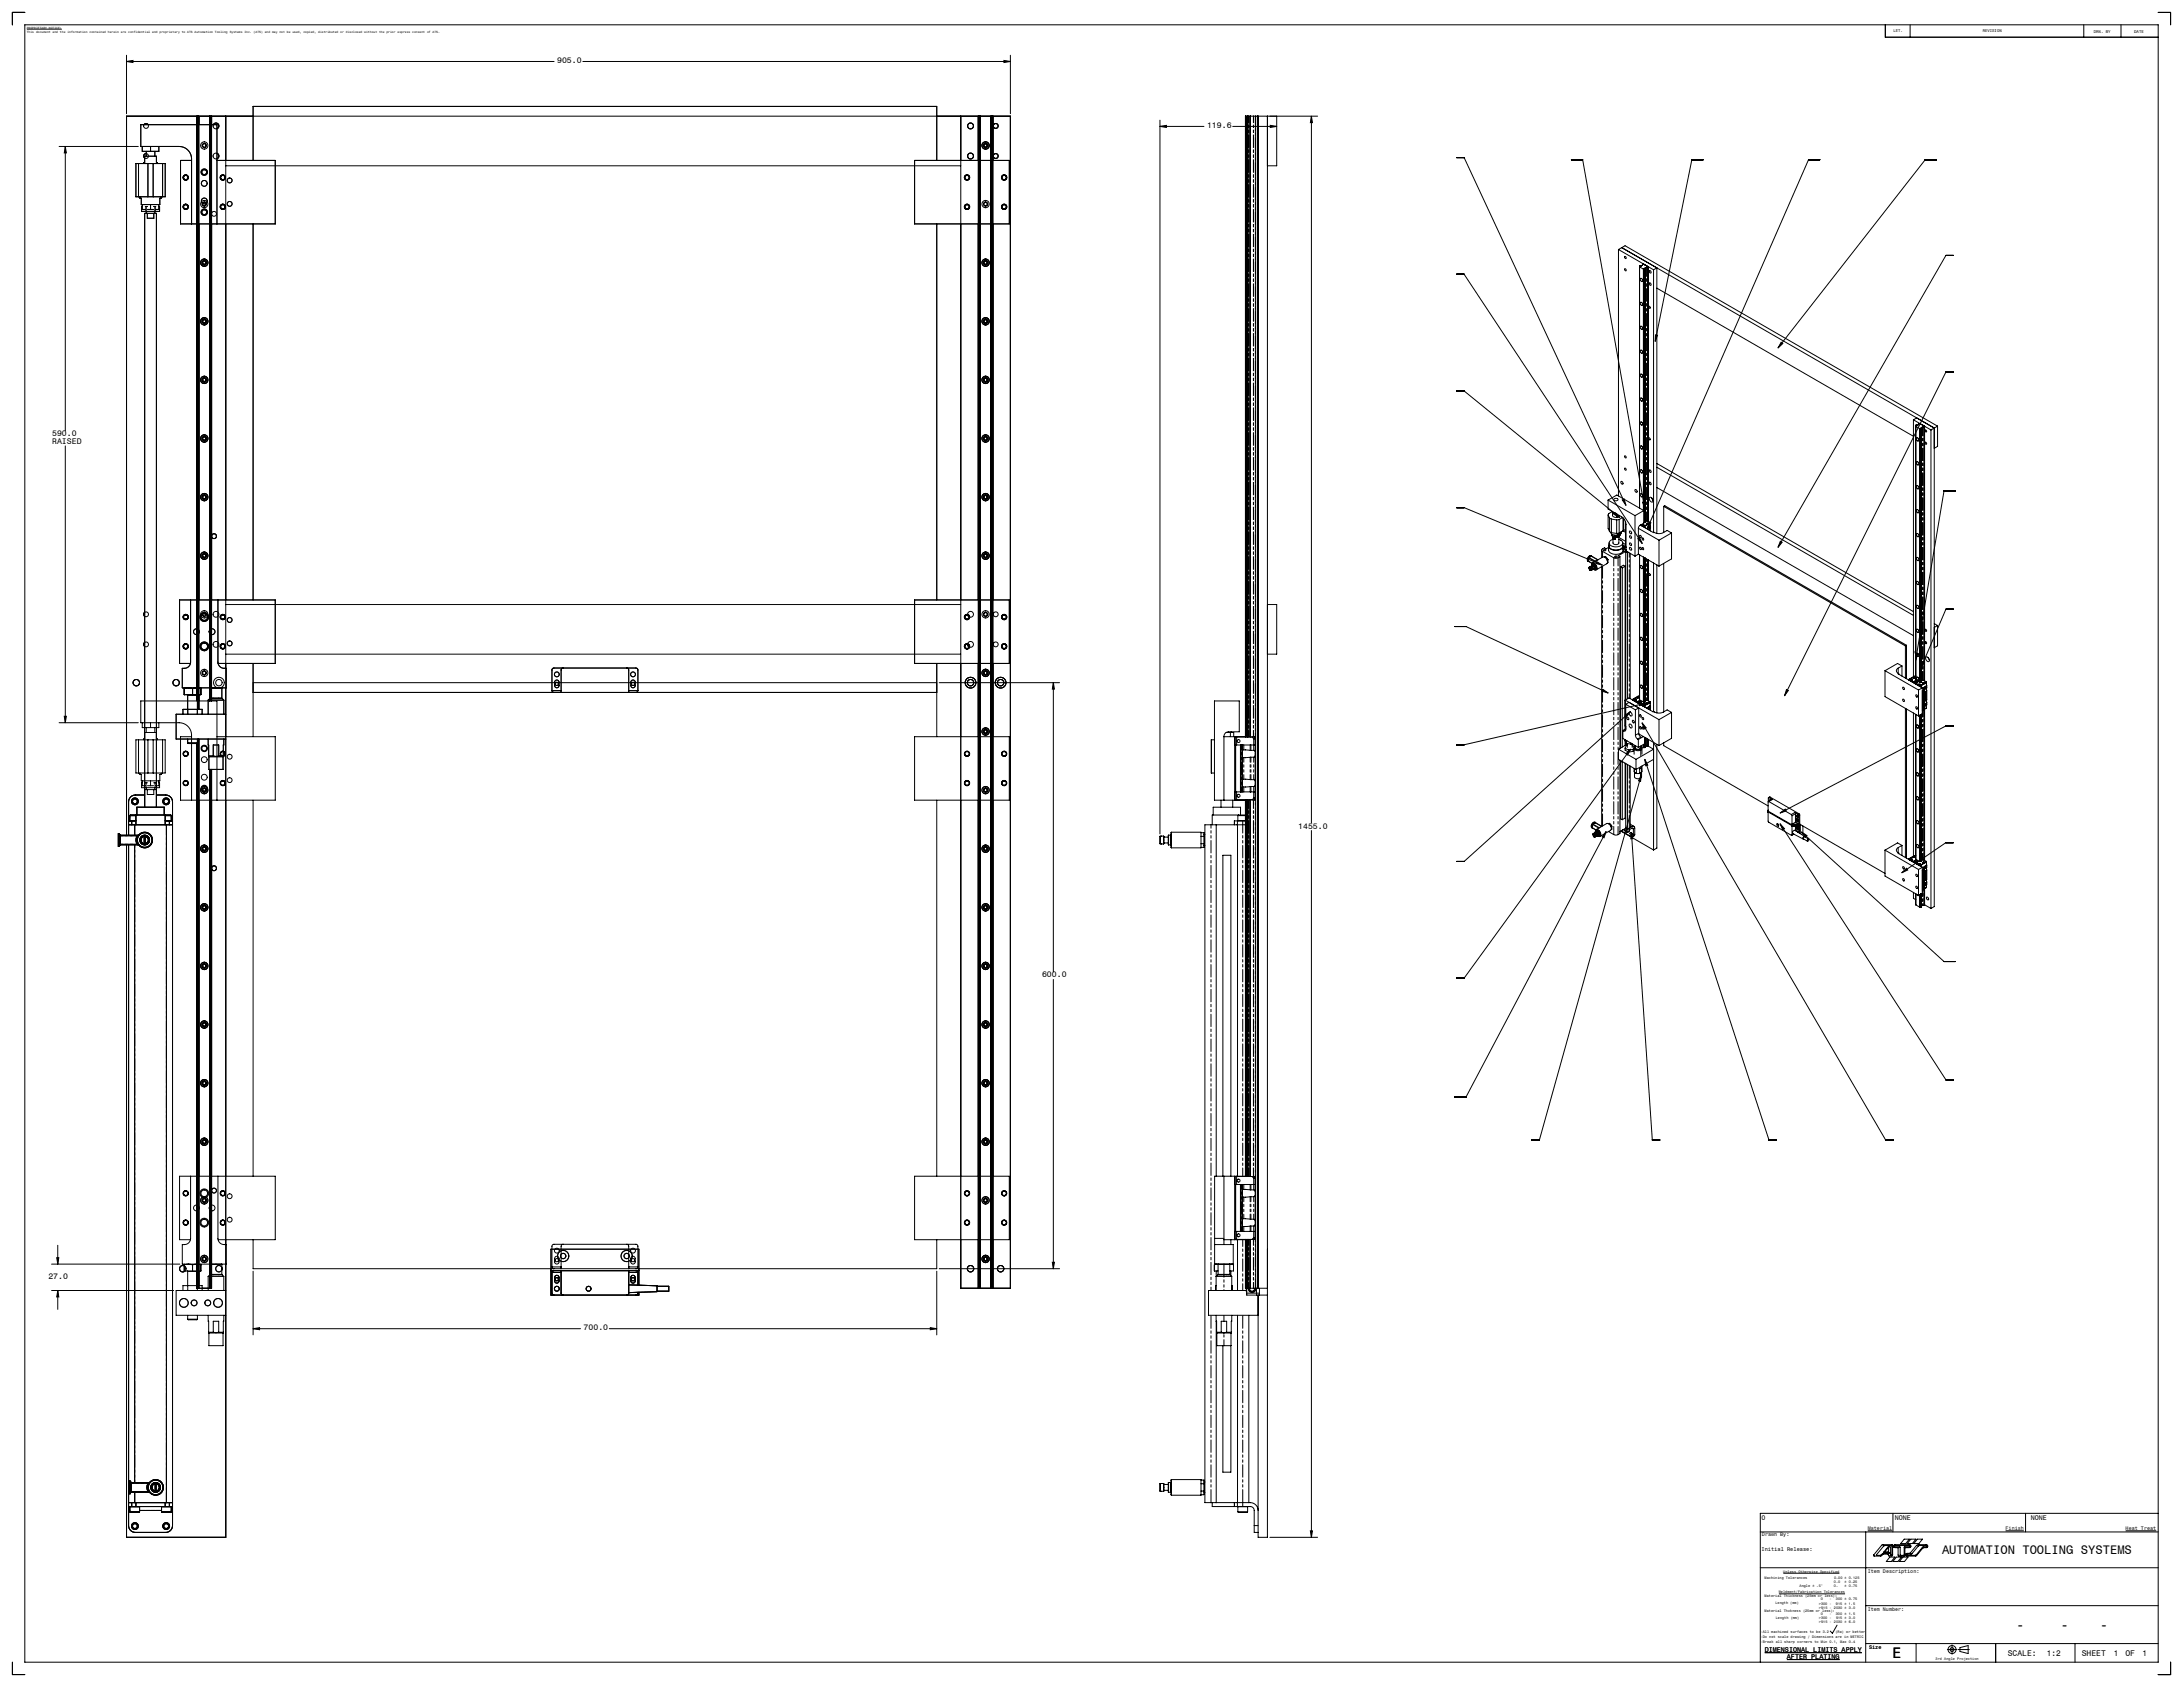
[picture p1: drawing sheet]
<svg xmlns="http://www.w3.org/2000/svg" width="1118mm" height="864mm" viewBox="0 0 1118 864" stroke-linecap="round" stroke-linejoin="round" font-family="sans-serif">
<defs><g id="words">
<g font-size="7.8">
<text x="1032" y="834">-</text>
<text x="1055" y="834">-</text>
<text x="1075" y="834">-</text>
<text x="969" y="849">E</text>
</g>
<text font-size="6.3" x="994" y="796">AUTOMATION TOOLING SYSTEMS</text>
<g font-size="4.2">
<text x="285" y="32">905.0</text>
<text x="618" y="66">119.6</text>
<text x="27" y="223">590.0</text>
<text x="27" y="227">RAISED</text>
<text x="665" y="424">1455.0</text>
<text x="533" y="500">600.0</text>
<text x="25" y="655">27.0</text>
<text x="299" y="681">700.0</text>
<text x="1028" y="848">SCALE:</text>
<text x="1048" y="848">1:2</text>
<text x="1066" y="848">SHEET</text>
<text x="1082" y="848">1</text>
<text x="1088" y="848">OF</text>
<text x="1097" y="848">1</text>
</g>
<g font-size="3.5">
<text x="902" y="778">0</text>
<text x="970" y="778">NONE</text>
<text x="1040" y="778">NONE</text>
<text x="903" y="846">DIMENSIONAL LIMITS APPLY</text>
<text x="915" y="849">AFTER PLATING</text>
</g>
<text font-size="2.8" x="902" y="794">Initial Release:</text>
<g font-size="2.7">
<text x="956" y="783">Material</text>
<text x="1027" y="783">Finish</text>
<text x="1088" y="783">Heat Treat</text>
<text x="902" y="786">Drawn By:</text>
<text x="956" y="805">Item Description:</text>
<text x="956" y="825">Item Number:</text>
<text x="957" y="844">Size</text>
</g>
<g font-size="2.1">
<text x="969" y="17">LET.</text>
<text x="1015" y="16">REVISION</text>
<text x="1072" y="17">DRN. BY</text>
<text x="1093" y="17">DATE</text>
</g>
<g font-size="1.9">
<text x="903" y="808">Machining Tolerances</text>
<text x="913" y="805">Unless Otherwise Specified</text>
<text x="939" y="808">0.00 ± 0.125</text>
<text x="911" y="816">Weldment/Fabrication Tolerances</text>
<text x="921" y="813">Angle ± .5°</text>
<text x="939" y="813">0.</text>
<text x="939" y="810">0.0</text>
<text x="944" y="813">± 0.75</text>
<text x="944" y="810">± 0.25</text>
<text x="903" y="818">Material Thickness (25mm or less):</text>
<text x="909" y="821">Length (mm)</text>
<text x="931" y="822">&gt;300 -</text>
<text x="932" y="819">0</text>
<text x="940" y="819">300 ± 0.75</text>
<text x="940" y="822">915 ± 1.5</text>
<text x="903" y="825">Material Thckness (25mm or less):</text>
<text x="931" y="824">&gt;915 - 2030 ± 3.0</text>
<text x="932" y="827">0</text>
<text x="937" y="827">-</text>
<text x="940" y="827">300 ± 1.5</text>
<text x="909" y="829">Length (mm)</text>
<text x="931" y="829">&gt;300 -</text>
<text x="931" y="831">&gt;915 - 2030 ± 6.0</text>
<text x="940" y="829">915 ± 3.0</text>
<text x="901" y="836">-All machined surfaces to be 3.2</text>
<text x="901" y="839">-Do not scale drawing / Dimensions are in METRIC</text>
<text x="940" y="836">(Ra) or better</text>
<text x="901" y="841">-Break all sharp corners to Min 0.1, Max 0.4</text>
<text x="991" y="850">3rd Angle Projection</text>
</g>
<g font-size="1.6">
<text x="14" y="15">PROPRIETARY NOTICE:</text>
<text x="14" y="17">This document and the information contained herein are confidential and proprietary to ATS Automation Tooling Systems Inc. (ATS) and may not be used, copied, distributed or disclosed without the prior express consent of ATS.</text>
</g>
</g></defs>
<g fill="none" stroke="#000" stroke-width=".51">
<path d="M13 6h-7v7M13 13h1092v838h-1092zM14 15h18M965 13v6h140M978 13v6M1067 13v6M1086 13v6M1105 6h6v7M65 31h3v1zM65 28v30M65 31h219M298 31h219"/>
<path d="M514 31h3l-3 1zM517 28v30M101 59v300M101 59h-36v369M101 59v307M101 59h.1M101 59h1M102 59v304M102 59h.1M107 59v300M107 59h.1M107 59h-5"/>
<path d="M107 59h1M108 59v300M108 59h.1M108 59h393M116 59v728h-51v-355M492 59v600h9M501 59v600M501 59h.1M501 59h1M502 59v600M502 59h.1M507 59v600"/>
<path d="M507 59h.1M507 59h-5M507 59h1M508 59v600M508 59h.1M508 59h9v600h-9M638 59v318h-5M638 59h.1M638 59v318M638 59h1M639 59v318M639 59h.1"/>
<path d="M639 59h1M640 59v318M640 59h.1M642 59h.1M643 59h.1M643 59v600M644 59v600M644 59h.1M644 59v600zM649 59v728h-5v-124M654 59v26h-5M671 59v362"/>
<path d="M671 59l1 4h-1zM675 59h-35M30 75h41M33 75l1 3h-1zM33 75v146M73 75v2h8v-2M74 80v1M74 64l1-1 1 1M75 79h-1v1M75 77v3M77 75v2M79 77v3"/>
<path d="M109 64a1.6 1.6 0 0 1 3-1 1.6 1.6 0 0 1-1 3M111 78a1.5 1.5 0 0 1 1 2 1.5 1.5 0 0 1-1 1M594 62v365M594 65h22M594 65l3-1v1zM631 65h23M650 64l4 1h-4zM71 84h-1v17h1M71 84h5M71 84v17M74 84v-1v-3h6v3l1 1M76 84h2"/>
<path d="M76 84v17M78 84v17M78 84h5M83 84h2v17h-2M83 84v17M95 90a1.1 1.1 0 0 1 1 1 1.1 1.1 0 0 1-1 1M95 90a1.3 1.3 0 0 1 1 1 1.3 1.3 0 0 1-1 1M95 90a1.1 1.1 0 0 0-1 1 1.1 1.1 0 0 0 1 1M95 90a1.3 1.3 0 0 0-1 1 1.3 1.3 0 0 0 1 1M95 90h.1M95 92h.1M98 82h-6v33h49v-33h-30"/>
<path d="M114 90a1.3 1.3 0 0 0-1 1 1.3 1.3 0 0 0 1 1M114 90a1.1 1.1 0 0 0-1 1 1.1 1.1 0 0 0 1 1M114 90a1.1 1.1 0 0 1 1 1 1.1 1.1 0 0 1-1 1M114 90a1.3 1.3 0 0 1 1 1 1.3 1.3 0 0 1-1 1M114 90h.1M114 92h.1M116 85h376M130 82v-28h350v28M468 82h49v33h-49zM495 90a1.1 1.1 0 0 0-1 1 1.1 1.1 0 0 0 1 1M495 90a1.3 1.3 0 0 0-1 1 1.3 1.3 0 0 0 1 1M495 90a1.1 1.1 0 0 1 1 1 1.1 1.1 0 0 1-1 1"/>
<path d="M495 90a1.3 1.3 0 0 1 1 1 1.3 1.3 0 0 1-1 1M495 90h.1M495 92h.1M514 90a1.1 1.1 0 0 1 1 1 1.1 1.1 0 0 1-1 1M514 90a1.3 1.3 0 0 1 1 1 1.3 1.3 0 0 1-1 1M514 90a1.3 1.3 0 0 0-1 1 1.3 1.3 0 0 0 1 1M514 90a1.1 1.1 0 0 0-1 1 1.1 1.1 0 0 0 1 1M514 90h.1M514 92h.1M746 81h4l82 178M804 82h6l32 178M872 82h-6l-19 93"/>
<path d="M932 82h-6l-83 188M991 82h-5l-76 96M71 101h5M72 101v4h10v-4h1M73 106l-1 2h10l-1-2M73 105v2h1M74 106h2M75 106v3M75 109h-1v304M75 109v3h4v-3M75 109h4M76 107h3"/>
<path d="M76 101h2M77 105v2M78 101h5M79 106h1M79 109h1v304M79 108v1M79 106v2M81 105v2h-1M95 105a1.1 1.1 0 0 1 1 1 1.1 1.1 0 0 1-1 1M95 105a1.3 1.3 0 0 1 1 1 1.3 1.3 0 0 1-1 1M95 105a1.1 1.1 0 0 0-1 1 1.1 1.1 0 0 0 1 1M95 105a1.3 1.3 0 0 0-1 1 1.3 1.3 0 0 0 1 1"/>
<path d="M95 105h.1M95 107h.1M98 115v-34a6 6 0 0 0-6-6h-20v-11h39v51M114 105a1.1 1.1 0 0 0-1 1 1.1 1.1 0 0 0 1 1M114 105a1.3 1.3 0 0 0-1 1 1.3 1.3 0 0 0 1 1M114 105a1.1 1.1 0 0 1 1 1 1.1 1.1 0 0 1-1 1M114 105a1.3 1.3 0 0 1 1 1 1.3 1.3 0 0 1-1 1M114 105h.1M114 107h.1M130 115v192M480 115v192M495 105a1.1 1.1 0 0 1 1 1 1.1 1.1 0 0 1-1 1"/>
<path d="M495 105a1.3 1.3 0 0 1 1 1 1.3 1.3 0 0 1-1 1M495 105a1.1 1.1 0 0 0-1 1 1.1 1.1 0 0 0 1 1M495 105a1.3 1.3 0 0 0-1 1 1.3 1.3 0 0 0 1 1M495 105h.1M495 107h.1M514 105a1.1 1.1 0 0 1 1 1 1.1 1.1 0 0 1-1 1M514 105a1.3 1.3 0 0 1 1 1 1.3 1.3 0 0 1-1 1M514 105a1.1 1.1 0 0 0-1 1 1.1 1.1 0 0 0 1 1M514 105a1.3 1.3 0 0 0-1 1 1.3 1.3 0 0 0 1 1M514 105h.1M514 107h.1M829 128v126"/>
<path d="M829 128l18 10M830 127l160 92M830 127l2-1 160 92M830 127l-1 1M830 127l18 10M839 137l2 1M839 136v124M839 137h.1M839 136v1M839 136h.1M840 136h-1M840 136h.1"/>
<path d="M841 136h-1M841 136h.1M841 135v1M841 135h.1M841 138h.1M841 138v123M842 138h.1M842 138h-1M842 138v129M842 138v130M842 137v1M842 137v130"/>
<path d="M842 137h.1M842 136h.1M843 137h-1M843 137h.1M843 136h.1M844 137h-1M844 137v130M844 137h.1M847 138v135M848 137l-1 1M848 137v136M1000 131h-4l-86 149"/>
<path d="M746 140h4l91 138M840 143h1v1h-1zM840 155h1v1h-1zM841 143h.1M841 155h.1M844 157l1 1zM848 148l132 75M840 167h1v2l-1-1zM840 179l1 1v1l-1-1zM841 168h.1M841 180h.1M848 171l1 1-2 3z"/>
<path d="M912 175l1 1-3 2zM840 192h1v1h-1zM841 192h.1M1000 191h-4l-82 165M746 200h4l79 65M840 204h1v1h-1zM840 216h1v2l-1-1zM841 204h.1M841 216v1M980 215l9 5M980 215v131M981 218l2 1"/>
<path d="M981 218v130l2 1M981 218h.1M981 214l-1 1M982 218h-1M982 218h.1M982 218l-1-1v1M982 217v1M982 217h.1M983 217h-1M983 217h.1M983 219h.1M983 219v130"/>
<path d="M984 219h-1M984 219h.1M984 219v130M984 217h.1M984 219h1M984 218h.1M984 218h1M985 219h.1M985 219v129M985 218h.1M985 218v1M985 218v131"/>
<path d="M990 219v245l-1 1M990 219l-1 1M992 218l-2 1M992 218v11h-2M33 228v142M840 228l1 1v1l-1-1zM841 229h.1M844 224l1 1zM848 239l132 76M848 237l132 76M981 224l1 1v1l-1-1zM981 236l1 1v1h-1z"/>
<path d="M982 225h.1M982 237h.1M989 220v245M746 260h4l70 29M823 256v5l8 4 1 1v2v14l5 3M823 256l14 8M823 256l5-3 14 8M826 255h2a.7 .7 0 0 1 0 1 .7 .7 0 0 1-1 0h-1zM830 247h1v1l-1-1zM831 256l1-1v4zM837 251h1v1h-1zM840 241h1v1h-1z"/>
<path d="M840 253h1v1h-1zM841 241h.1M841 253h.1M841 257h1v3zM844 255a1.2 1.2 0 0 1 2 0 1.2 1.2 0 0 1-1 2l-1-1zM846 255v1M848 250l132 75M852 259l123 72M852 259v14M852 259l124 71M981 249h1v1h-1zM982 249h.1"/>
<path d="M1001 251h-6l-14 87M823 264v7l1 1M823 264l1 1M824 280v2a5 5 0 0 0 7 0M824 278v2a4 4 0 0 0 7 0v-2M824 279a2.9 2.9 0 0 0 4 3l1-1a1.8 1.8 0 0 0 2-2M824 265l1 1M824 272l1 1M824 265v7M825 272v1l2 1 3-1M825 266h3M825 266v7"/>
<path d="M825 273h3M825 273v1l2 1M825 262h2M825 274h1M825 262l-2 2M826 262v1h2M826 262v3h2l1-1M826 274h.1M826 274v1M826 275v3l1 1 2-1v-3M826 276a2 2 0 0 0-2 2 2 2 0 0 0 3 2h1a1.9 1.9 0 0 0 3-2 1.9 1.9 0 0 0-2-2M826 275l1 1z"/>
<path d="M826 262l1 1M826 274h1M827 274v1M827 275h.1M827 275v1M827 275h1M827 274h.1M827 263l2 2-3-2zM828 266v7M828 263v2M828 263h.1M828 273v2"/>
<path d="M828 275h-1M829 274l-1 1M829 274v1M829 274h.1M829 275h-2M829 266h-1M829 273h-1M829 266v7M829 264l-1 1M829 264h.1M830 273v-1l-1 2M830 272v1"/>
<path d="M831 265l-2 1M831 272h1M831 265v7M831 272l-2 1M831 280v1M831 271l1 1M832 280v1M832 279v1M832 279h.1M832 267v13M834 272h1v1zM837 264v21"/>
<path d="M838 276l1-1 2 3zM839 270v14M839 270l10 7M840 269l6 4h4l4-1 2 1M841 269h1M841 269h1zM841 270h1M841 270h.1M841 269h.1M842 261v7l-3 1v1M842 267h.1M842 261l-5 3"/>
<path d="M842 270h.1M842 267v1M843 267h.1M843 267h-1M843 268h.1M843 268h1M843 267h2v2M844 268h-1M844 268h.1M844 267l1 1-2 2zM845 268h-1l-2 1h-2M845 268h-2"/>
<path d="M845 268l-3 2M845 269h.1M845 269l-2 2M845 271v1M845 271h-1M845 269v2M849 277v13M856 273v13l-7 4M856 273l-7 4M911 277l1 1-2 2zM981 261h1v1h-1zM981 273l1 1v1l-1-1z"/>
<path d="M982 261h.1M982 274h.1M813 287h.1M813 287l2 1M813 291h.1M814 290h1v1M814 290l-1 1 1 1M814 292h.1M814 290v2M814 290l-1 1M814 290h.1M814 290l1 1-1 1"/>
<path d="M814 285h.1M815 285l-2 1v1M815 285h.1M815 290h1l-1 1M815 289a1.4 1.4 0 0 1 1-1 1.4 1.4 0 0 1 1 2 1.1 1.1 0 0 1 1 1 1.1 1.1 0 0 1-2 1M815 289a1.3 1.3 0 0 1 1-1 1.3 1.3 0 0 1 1 2 1 1 0 0 1 0 2 .9 .9 0 0 1-1-1M815 290a.9 .9 0 0 1 1 0 .9 .9 0 0 1 0 1 .8 .8 0 0 0 0-1 .8 .8 0 0 0-1 0M815 289h.1M815 290h.1M815 289v1M815 290v1M815 285a1.6 1.6 0 0 0-2 1 1.6 1.6 0 0 0 0 1"/>
<path d="M815 289h1l1 2M815 288l6-3a2.3 2.3 0 0 1 2 4l-6 3M815 291v1M815 291h.1M816 289h.1M816 289l1 2M816 292h.1M817 291h-1M817 291h.1M817 287l3 2-3-1zM818 287l-3-3a1.8 1.8 0 0 0-2 1 1.8 1.8 0 0 0 0 2M820 282v3"/>
<path d="M820 290v133M821 281l1 1zM822 285h.1M822 285l1 1M822 285h-1M823 286v2M823 286v1M824 280l-2 1-1-1-1 2 6 4h2l1-1M827 285h1h-1zM829 285v98M830 290v93M830 290l1 1"/>
<path d="M831 291v91M831 281v1h2M831 281l1 1M832 290v83M832 290l-1-1-1 1M832 290l-1 1M832 282l-4 3h1M832 281h.1M832 282v76M833 282v1M833 283v75M833 283h.1"/>
<path d="M834 280l1 1v1v-1zM835 283v75M839 284l-2 1M839 284l10 6M839 284v74l2 1M840 290h1v1h-1zM841 290h.1M841 285v74M842 286v73M844 286v73M844 287v72M844 294l1 1z"/>
<path d="M847 288v76M848 289v76M852 288v76M981 285l1 1v1h-1zM981 298h1v1h-1zM982 286h.1M982 298h.1M74 314v2M74 313v1M95 315a1.1 1.1 0 0 1 1 1 1.1 1.1 0 0 1-1 1M95 315a1.3 1.3 0 0 1 1 1 1.3 1.3 0 0 1-1 1M95 315a1.1 1.1 0 0 0-1 1 1.1 1.1 0 0 0 1 1"/>
<path d="M95 315a1.3 1.3 0 0 0-1 1 1.3 1.3 0 0 0 1 1M95 315h.1M95 317h.1M98 307v32a3 3 0 0 1-5 3v10h23v-10a3 3 0 0 1-4-3v-32M114 315a1.1 1.1 0 0 1 1 1 1.1 1.1 0 0 1-1 1M114 315a1.3 1.3 0 0 1 1 1 1.3 1.3 0 0 1-1 1M114 315a1.1 1.1 0 0 0-1 1 1.1 1.1 0 0 0 1 1M114 315a1.3 1.3 0 0 0-1 1 1.3 1.3 0 0 0 1 1M114 315h.1M114 317h.1M116 309h376M468 307h49v33h-49z"/>
<path d="M495 315a1.1 1.1 0 0 0-1 1 1.1 1.1 0 0 0 1 1M495 315a1.3 1.3 0 0 0-1 1 1.3 1.3 0 0 0 1 1M495 315a1.1 1.1 0 0 1 1 1 1.1 1.1 0 0 1-1 1M495 315a1.3 1.3 0 0 1 1 1 1.3 1.3 0 0 1-1 1M495 315h.1M495 317h.1M495 315l1 1M514 315a1.3 1.3 0 0 0-1 1 1.3 1.3 0 0 0 1 1M514 315a1.1 1.1 0 0 0-1 1 1.1 1.1 0 0 0 1 1M514 315a1.1 1.1 0 0 1 1 1 1.1 1.1 0 0 1-1 1M514 315a1.3 1.3 0 0 1 1 1 1.3 1.3 0 0 1-1 1M514 315h.1"/>
<path d="M514 317h.1M649 309h5v26h-5M840 302h1v1h-1zM840 314h1v2l-1-1zM841 302h.1M841 314v1M981 310h1v1h-1zM982 310h.1M990 319l2 1M1000 312h-4l-13 30M74 330v1M74 329v1"/>
<path d="M95 330a1.1 1.1 0 0 1 1 1 1.1 1.1 0 0 1-1 1M95 330a1.2 1.2 0 0 1 1 1 1.2 1.2 0 0 1-1 1M95 330a1.1 1.1 0 0 0-1 1 1.1 1.1 0 0 0 1 1M95 330a1.2 1.2 0 0 0-1 1 1.2 1.2 0 0 0 1 1M95 330h.1M95 332h.1M98 340h-6v-33h49v33h-29M102 323h.1M107 323h.1M114 330a1.1 1.1 0 0 1 1 1 1.1 1.1 0 0 1-1 1M114 330a1.2 1.2 0 0 1 1 1 1.2 1.2 0 0 1-1 1M114 330a1.1 1.1 0 0 0-1 1 1.1 1.1 0 0 0 1 1"/>
<path d="M114 330a1.2 1.2 0 0 0-1 1 1.2 1.2 0 0 0 1 1M114 330h.1M114 332h.1M116 335h376M130 340v37M480 340v37M495 330a1.1 1.1 0 0 0-1 1 1.1 1.1 0 0 0 1 1M495 330a1.2 1.2 0 0 0-1 1 1.2 1.2 0 0 0 1 1M495 330a1.1 1.1 0 0 1 1 1 1.1 1.1 0 0 1-1 1M495 330a1.2 1.2 0 0 1 1 1 1.2 1.2 0 0 1-1 1M495 330h.1M495 332h.1"/>
<path d="M495 330l1 1M514 330a1.1 1.1 0 0 1 1 1 1.1 1.1 0 0 1-1 1M514 330a1.2 1.2 0 0 1 1 1 1.2 1.2 0 0 1-1 1M514 330a1.2 1.2 0 0 0-1 1 1.2 1.2 0 0 0 1 1M514 330a1.1 1.1 0 0 0-1 1 1.1 1.1 0 0 0 1 1M514 330h.1M514 332h.1M745 321h6l72 34M840 326l1 1v1l-1-1zM840 339h1v1h-1zM841 327h.1M841 339h.1"/>
<path d="M975 331v16M976 330l-1 1M976 330v17M981 335h1l-1 3zM981 333l-1 1 1 1M981 322l1 1v1l-1-1zM981 334l1 1v1h-1zM982 323h.1M982 335h.1M984 339h1l-2 3zM986 336a1.2 1.2 0 0 1 2 1 1.2 1.2 0 0 1-1 2l-1-1zM987 337l1 1"/>
<path d="M992 320v11l-2 1M992 320l-2 1M94 352h.1M94 356h.1M94 352v4M94 352h5M94 356h9M96 356h.1M96 356v7M99 352h.1M99 356h.1M99 352v4"/>
<path d="M99 352h4M101 356h-5M103 352h.1M103 356h.1M103 352v4M107 358h8M107 358h7h1M107 358v8M108 352h3M108 352v5h6v-5M108 352h.1M109 357v1"/>
<path d="M111 352h3M111 352h.1M112 357v1M113 352h1M115 358v8M130 349h350M130 354h350M283 354h1M283 354v-11l1-1h42l1 1v11M283 354h4M284 348h2v3a1.1 1.1 0 0 1-1 1 1.1 1.1 0 0 1-1-1zM288 342l-1 1v11"/>
<path d="M321 342l1 1v11h5M322 354h.1M323 348h2v3a1.1 1.1 0 0 1-1 1 1.1 1.1 0 0 1-1-1zM327 354h-1M481 349h61M539 349l1 4h-1zM539 349v149M821 353l2 2-3-1zM834 360l-2 1M836 358l3-2-3 2 5 3 4-1M836 358h.1M837 358h1z"/>
<path d="M837 359h.1M838 358h.1M838 358h-1M838 357h.1M838 359h2v1h-1M838 359h.1M838 357h1M839 357h-1M839 357h.1M839 360h1M839 360v-1l1 1M839 356v1"/>
<path d="M840 351h1v1h-1zM840 359h-1h-1M841 351h.1M841 359h.1M842 359h-1M842 359h.1M843 360l-93 21h-4M843 359h.1M843 359h-1M843 360h.1M843 360h1M843 359h2"/>
<path d="M844 360h.1M844 360h-1M845 359v2M845 359l-1 1M845 360l-3 1M915 353h1l-2 3zM965 343l17 10M965 343v14l17 10M972 345h.1M972 345l12 7M974 341l-2 1a1.4 1.4 0 0 0-1 2 1.4 1.4 0 0 0 1 1M974 341l-3-1-6 3"/>
<path d="M974 341v5M978 348h.1M978 348l5 3M978 348h1zM978 348h1M979 348h-1M979 348h.1M979 347h.1M979 349h3l-1 1M979 349h.1M980 347h.1M980 347h-1"/>
<path d="M980 349h2M980 346h.1M980 346l-3 2M981 346l-3 2M981 350h.1M981 349v1M981 349l-1 1M981 347h1v1h-1zM981 349h.1M981 349h-1M982 351h1M982 350h1z"/>
<path d="M982 353v14M982 347h.1M982 351h1zM983 351h.1M983 349h.1M983 351v1M983 352h.1M983 352h1M984 349h-1M984 349h.1M984 349l1-1 1 1M984 354h.1"/>
<path d="M984 352v13l-2 2M984 352l-2 1M984 350h.1M985 350h-1M985 350h.1M985 350l-2 1M985 353v10M985 353h.1M985 353l-1 1M986 351l-1 1v1M986 349h-2l1 1M986 351l-2 1"/>
<path d="M986 349v2M986 350l-3 1M986 352v2l-1 1M986 358v2l-1 1M986 352h.1M986 352l-1 1M986 353v5l-1 1M986 360v1l-1 1M986 351v1M30 370h41M33 367h1l-1 3zM71 379h-1v17h1"/>
<path d="M71 379v17M71 379h5M73 370v2h8v-2M74 378v1M74 375h6M75 372v3M76 379h2M76 379v17M77 370v2M78 379v17M78 379h5M79 372v3"/>
<path d="M80 378l1 1M83 379h2v17h-2M83 379v17M94 366v-3h9v3M96 378v2M96 363v3M98 377h-6v33h49v-33h-30M101 378v283M102 378v281M107 378v9M115 378l-1 9M116 366h-26v12h26"/>
<path d="M468 377h49v33h-49zM620 379v17M620 379h.1M620 379h2M627 377h16v8M628 375h2M630 375h2v2M630 375v2M630 375h.1M632 377v33M632 377v4M633 377h.1"/>
<path d="M633 377v4M641 377l1 1M642 378v3M642 378h1M642 377v1M831 374v4l8 5M832 366l3-2-2 3zM832 379v3M832 379l1 2M832 372h.1M832 380v1M832 361v13h-1"/>
<path d="M832 361l5 2M832 373l-1 1M833 379h.1M833 379v2M834 371h1a1 1 0 0 1 0 2 .8 .8 0 0 1-1-1zM834 365h1a1 1 0 0 1 0 2 .8 .8 0 0 1-1-1zM835 364l-85 77h-4M837 363v14l2 2M837 363l2-1v13l1 2M839 379v4M839 376l10 6M839 360h4l-4 1z"/>
<path d="M839 360h.1M841 361h1M841 361h1zM841 370l124 214h4M841 370l2 3h-1zM841 361h.1M841 377l-2 2M842 361v1M842 362h.1M842 378v5M844 378v4M844 379v3"/>
<path d="M845 361h.1M845 361l-2 1M845 362v2M845 361l-2 2M845 362l-1 1M845 361v1M847 364l3 1 4-2 2 2M847 364l-13-7-2 1 17 10M849 368v14M856 365v13l-7 4M856 365l-7 3M975 363v76"/>
<path d="M976 363v76M980 365v73M981 366v74l2 1M981 371l1 1v1l-1-1zM982 372h.1M983 366v75M984 366v75M984 363h.1M985 363v77M985 363h.1M985 363h-1M986 362l-2 2"/>
<path d="M986 361v1M1000 372h-4l-85 44M71 396h5M72 396v4h10v-4h1M73 400v2h1M76 396h2M77 400v2M78 396h5M81 400v2h-1M96 380h5v1M96 380l5 1M101 381v278"/>
<path d="M107 387h2M107 387h7M107 387v7h7v-7M107 394v265M108 394v265M109 387v-6h3v6M109 387h3M112 387h2M620 396h.1M620 396h2M632 381h4M633 381v24"/>
<path d="M635 381v24M635 381v24zM636 388h.1M636 399h6l1 1M636 384h6l1 1M636 381h6M636 381v24M642 381h1M643 387l-1 1h-6M643 385v2M643 400v2M643 387v13"/>
<path d="M829 384l9 5M829 384v5l9 5M829 389v38h-2l-4-1M830 389v30l1 1M831 390v30M832 383l2 1M832 383v1l2 1M832 391v28l-1 1M832 391v33M832 386l3-2-2 2zM833 381h.1M833 381h2"/>
<path d="M833 381v2M833 382l-1 1M833 381l-4 3M833 391v33M834 384v1M835 392v31l-1 1M835 384l-85 117h-4M835 381h.1M835 380v1M836 381v2M836 382h1M836 384v1"/>
<path d="M836 384h-2M836 385h-2M837 393v2l1 1M837 383v3M837 384l-1 1M837 382v1M837 382l-1 2M837 393v5l2 1 1-1v-5l-1 1v2M837 382v1l2 1 1-1v-1M837 382a1.4 1.4 0 0 0 0 2 1.4 1.4 0 0 0 2 0 1 1 0 0 0 1 0 1 1 0 0 0 0-2M837 383a1.5 1.5 0 0 0 2 1 1.5 1.5 0 0 0 1-1M837 396h3"/>
<path d="M838 389v5M838 396h1M838 394v2M840 396h-1M840 382l1 1M840 397v3h-1zM840 397l-52 187h-4M841 392v3l-1 1M841 383v3M841 383h.1M841 381v2M842 383h-1"/>
<path d="M842 383h.1M842 381v2M842 389l2 3h-1zM842 389l64 195h3M842 381l-3 2M842 382h.1M843 382h.1M843 382h-1M844 382h-1M844 382l3 2-9 5M844 382h.1M847 380v55"/>
<path d="M847 389l-9 5M848 381v53l-1 1M852 380v2l53 31M981 383l1 1v1h-1zM981 396h1v1h-1zM982 384h.1M982 396h.1M66 418v2M66 418h.1M66 418h4M70 417h15M70 417l-4 1"/>
<path d="M70 417v5M70 417v-4h14v4M73 401l-1 2h10l-1-2M74 404h1M74 407h-5a3 3 0 0 0-3 3v8M74 401h2M75 401v3M75 404v3h4v-3M75 404h4M76 402h3M79 401h1M79 404h1"/>
<path d="M79 403v1M79 401v2M80 407h5a3 3 0 0 1 3 3v8M85 417v5M85 418h3M85 417l3 1M88 418v2M88 418h.1M98 410v-34a6 6 0 0 0-6-6h-20v-11h39v51M130 410v192M480 410v192M621 417v-4h14v4"/>
<path d="M625 410v3M627 410v-33a2.4 2.4 0 0 1 2-2h5v-16h-12v51h11M631 410v3M632 405h4M633 410h5M633 409v1M633 405v4M634 418h4M634 418v2M634 417h4M634 417h-13v5M634 417v1"/>
<path d="M636 405h6M638 409v193h-5M638 409v193M639 409v193M640 409v193M640 405h.1M642 409h1M642 405v4M642 409h-1M642 405h1M642 409h.1M643 402l-1 1h-6"/>
<path d="M643 402v7h-11v-4M905 416v5l12 7v-5M905 415v-5l12 7v5M905 416l12 7M905 416h.1M905 415l12 7M905 415h.1M905 415v1M905 410v-2l2 1-2 1M905 408h1l15 9v5M906 410h.1M911 416l3-2v1z"/>
<path d="M920 417v1zM920 419v1v1v-1zM920 417v1M920 419v1M981 408h1v1h-1zM982 408h.1M61 427v3a2.3 2.3 0 0 1 0 3zM61 427l1 1M62 432h9M62 428v4M62 432l-1 1M62 428h.1"/>
<path d="M62 432h.1M62 428h8M62 432h8M66 422h3M66 420h1M66 420v8M66 432v339M66 420h4h-3M67 420v2M69 422h16M69 422v6M69 432v327"/>
<path d="M70 428v2v2M70 428h1M70 432h1M71 432v1M71 428h-1M71 428h-9M71 432h-1M71 427v1M74 428a1.9 1.9 0 0 0-2 2 1.9 1.9 0 0 0 2 2M74 428a2 2 0 0 0-2 2 2 2 0 0 0 2 2M74 432h.1M74 428h.1"/>
<path d="M74 428v4M74 428a1.9 1.9 0 0 1 2 2 1.9 1.9 0 0 1-2 2M74 428a2 2 0 0 1 2 2 2 2 0 0 1-2 2M85 422h3M85 422v347M87 420h1M87 420v2M88 420h-3h2M88 420h.1M88 420v351M594 428v4M594 432h2"/>
<path d="M595 432h.1M595 428h.1M596 428v2M596 430v2M596 428h-2M596 429h2M596 432h2M598 428v2M598 430v3M598 433h1M598 428h1M598 428h.1"/>
<path d="M599 428v5M599 428h.1M599 432h.1M600 426v8M600 426h15v8h-15M615 432h1M615 426h1v8h-1M615 428h1M616 433h1M616 427h1M623 422v180M632 420v2"/>
<path d="M632 420h.1M634 422v180M634 420h4h-6M634 420h.1M638 422h-21v347h23a4 4 0 0 1 4 4M671 425v362M815 424h.1M815 424l2 1M815 427h.1M816 427l1-1v2M816 427h-1l1 1M816 428h.1"/>
<path d="M816 427v1M816 427h-1M816 427h.1M816 427l1 1h-1M816 427a.7 .7 0 0 1 1 1 .7 .7 0 0 1-1 0M816 421v1M817 421l-2 1v1M817 421l-2 1v2M817 421l3 2M817 426l1 1-1 1M817 421a1.7 1.7 0 0 0-2 1 1.7 1.7 0 0 0 0 2M817 426a1.4 1.4 0 0 1 1-1 1.4 1.4 0 0 1 1 1 1.1 1.1 0 0 1 1 2 1.1 1.1 0 0 1-2 0"/>
<path d="M817 426a1.3 1.3 0 0 1 1-1 1.3 1.3 0 0 1 1 1v1a.9 .9 0 0 1 0 1 .9 .9 0 0 1-1 0M817 426a.9 .9 0 0 1 1 0 1 1 0 0 1 0 2M817 426h.1M817 426a.8 .8 0 0 1 1 0 1 1 0 0 1 0 2M817 426v2M817 421a1.6 1.6 0 0 0-2 1 1.6 1.6 0 0 0 0 2M817 426h1l1 1M817 425l6-3a2.3 2.3 0 0 1 2 3l-6 3M817 428h.1M818 428h.1M818 426h.1M818 426l1 1"/>
<path d="M819 427l-1 1M819 427h.1M820 423h.1M822 426l-71 136h-6M822 426l-1 3-1-1zM824 421v1M824 421l1 2M824 421l-1 1M824 422l1 1M825 423h.1M825 423v2M830 426l17 9"/>
<path d="M831 425l-2 1M831 425h2l3-1v4h-1l-5-3M832 424h1M832 426h.1M832 424l-3 2M833 424h.1M834 426h-2M834 424l2-1h1v4l-1 1M834 424h-1M834 425v1h-1h-1v-1M835 426v1v1v-1zM835 422l2 1"/>
<path d="M835 426l1 1M835 426l11 158h4M835 426l1 3h-1zM835 427h1M910 422v1zM910 422l1 1M910 422h.1M910 423h.1M911 423h-1M911 422l85 131h4M911 422l3 2-1 1zM917 423h.1"/>
<path d="M917 422h.1M917 423h4M918 427l-1 1M919 421v-5l2 1v5M919 423v2M919 421l2 1M919 421l-2 1M920 425v1v-1M920 423v1M920 424v-1v1M920 424h.1M921 422h1"/>
<path d="M921 422h-4M921 423h-4M921 423h.1M921 422h.1M921 423v3M921 422v5M921 422l44 25M922 422v5M922 422h.1M922 426l73 66h6M922 426l3 2-1 1zM923 423v4h-1"/>
<path d="M924 428l-5-3-1 1v1l5 3M924 428l-1 1v1M925 430h1l-1 1zM926 430l-2-2-1 1 2 2M965 435l17 10M965 435v13l17 10M972 437l12 7M972 437h.1M974 433l-2 1a1.4 1.4 0 0 0-1 1 1.4 1.4 0 0 0 1 2M974 433l-3-2-6 4M974 433v5M978 440h.1"/>
<path d="M978 440h1zM979 439h.1M980 439h.1M980 439h-1M980 438h.1M980 438l-3 2M981 438l-3 2M981 420l1 1v1l-1-1zM981 432l1 1v1h-1zM982 421h.1M982 433h.1M1000 431h-4l-22 16"/>
<path d="M974 447l2-3 1 1zM978 440l5 3M978 440h1M979 440h.1M979 440h-1M979 441h3l-1 1M979 441h.1M980 457v3l1 1M980 442l1-1v1M981 458v5M981 442h.1M981 458l1 1v-1"/>
<path d="M981 441h.1M981 441h-1M982 441h-1h-1M982 442h1zM982 445v13M982 443h1M983 443h.1M983 443h-1M983 441h.1M983 458v6M983 442h.1M983 442h-1"/>
<path d="M983 444h1M984 441h-1M984 441h.1M984 458v6M984 440h.1M984 444l-2 1M984 444v13l-2 1M984 446h.1M984 455h.1M984 440h1M984 442h.1M984 442h1"/>
<path d="M985 442h-1M985 442h.1M985 441v1M985 440h.1M985 441l-1 1M985 440l1 1v2l-2 1M985 441h.1M985 455v8M985 455h-1M985 445h.1M985 455h.1M985 445v10"/>
<path d="M985 445l-1 1M986 441h-1l-1 1M986 441v1M986 443l-1 1v1M986 453v1M986 454l-2 2M986 441l-3 2M986 459l1 1v1l-1-1zM986 444v1l-1 2M986 450v2l-1 1M986 450h.1M986 450l-1 1"/>
<path d="M986 443v1l-1 1M986 451v2l-1 1M986 445v5M981 463h.1M981 463l2 1M983 464h.1M984 464h-1M984 464h.1M985 463l-1 1M985 463l4 2M985 463h.1M539 501v148"/>
<path d="M98 602v32a3 3 0 0 1-5 3v10h23v-10a3 3 0 0 1-4-3v-32M468 602h49v33h-49zM626 602v-164h4v164M627 602v33M632 606h4M632 602v33M632 602v4M633 606v24M633 602h.1M633 602v4M635 606v24M635 606v24z"/>
<path d="M636 613h.1M636 609h6l1 1M636 606h6M636 606v24M641 602l1 1M642 603v3M642 603h1M642 606h1M642 602v1M643 610v-8h-21v35M643 612l-1 1h-6M643 610v2"/>
<path d="M643 612v13M30 637v10M98 635h-6v-33h49v33h-29M130 635v14h350v-14M288 637l-1 1v11M321 637l1 1v11h5M622 637h9v10h-9zM627 635v2M627 635h6M630 635v2M632 630h4M633 635h5"/>
<path d="M633 634v1M633 630v4M634 635v26M636 624h6l1 1M636 630h6M638 634v25M639 634v25M639 634v25a2 2 0 0 0 2 3 2 2 0 0 0 2-3M640 634v25M642 630v4M642 634h1M642 634h-1"/>
<path d="M642 630h1M642 634h.1M643 627l-1 1h-6M643 625v2M643 627v7h-11v-4M649 639h.1M26 647h66M29 644h1v3zM94 647h.1M94 651h.1M94 648a1.6 1.6 0 0 0-2 1 1.6 1.6 0 0 0 1 2 1.6 1.6 0 0 0 2 0M94 647v4"/>
<path d="M94 647h5M94 651h9M96 651v7M96 658v3M99 647h.1M99 651h.1M99 647v4M99 647h4M101 659h.1M101 659h1M101 651h.1M102 659h.1"/>
<path d="M102 659h5M103 647h.1M103 651h.1M103 647v4M107 653h8M107 653h7h1M107 653v8M107 659h.1M107 659h1M108 647h6M108 647v5h6v-5M108 647h.1"/>
<path d="M108 659h.1M109 652v1M112 652v1M113 647h1M114 649h.1M114 649v1M115 653v8M130 651v32M282 650h45M283 651v11l1 1M283 649h1M283 649v-11l1-1h42l1 1v11"/>
<path d="M283 651h4M283 649h4M283 651h.1M284 650l-1 1M284 653h2v3a1.1 1.1 0 0 1-1 1 1.1 1.1 0 0 1-1-1zM284 643h2v3a1.1 1.1 0 0 1-1 1 1.1 1.1 0 0 1-1-1zM287 650v12l1 1M322 658h14v3l-14 1M322 650v1M322 649h.1M323 653h2v3a1.1 1.1 0 0 1-1 1 1.1 1.1 0 0 1-1-1zM323 643h2v3a1.1 1.1 0 0 1-1 1 1.1 1.1 0 0 1-1-1z"/>
<path d="M326 650l1 1M327 649h-1M327 651h-5v11l-1 1M327 651h.1M327 651v7M327 658v-19h-45v24h45v-1M336 658h6v3h-6M480 651v32M481 649h61M501 659h.1M501 659h1M502 659h.1"/>
<path d="M507 659h.1M507 659h-5M507 659h1M508 659h.1M539 646h1l-1 3zM622 647h.1M622 647v4h2M623 653h7h1zM623 658l-1 3M623 651v10M624 647h-2M624 647h6"/>
<path d="M624 647v5h6v-5M624 647h.1M624 652v1M625 652v1M628 652v1M629 652v1M629 647h1M630 647h2M630 651v2M631 658v3M631 653v8M631 647h1"/>
<path d="M632 647h.1M632 647v4h-2M638 659h.1M638 659v2M638 659v4h11M638 659h1M639 659h.1M639 659h1M640 659a1.5 1.5 0 0 0 1 2 1.5 1.5 0 0 0 2-2M640 659a1.2 1.2 0 0 0 1 2 1.2 1.2 0 0 0 1-2M640 659h.1M640 659h9"/>
<path d="M642 659h.1M643 659h.1M643 659v4M644 659h.1M645 659v4M26 661h63M30 661v9M30 661v3h-1zM94 661v-3h9v3M96 675h5M96 673v2M101 673v2"/>
<path d="M107 673v9M115 673l-1 9M116 661h-26v12h26M327 662l-1 1M476 680h4l-4 1zM623 676v6M623 673v96M631 673l-1 9M634 673v96M638 661h-19v12h25M639 673v96M107 682h2"/>
<path d="M107 682h7M107 682v7h7v-7M109 682v-6h3v6M109 682h3M112 682h2M130 680h3v1zM130 680h167M312 680h168M623 682h2M623 682h7M623 682v7h7M625 682v-6h3v6"/>
<path d="M625 682h3M628 682h2M630 682v72h-4v-65M630 682h.1M66 758h1v4a2.3 2.3 0 0 1-1 3zM67 759h.1M67 759v5M67 759h9M76 759l-1 3 1 2M76 759h.1M76 759h-9M77 759h-1"/>
<path d="M79 760a1.9 1.9 0 0 0-1 1 1.9 1.9 0 0 0 1 2M79 759a2 2 0 0 0-1 2 2 2 0 0 0 1 2M79 759h1M79 759v4M80 760a1.9 1.9 0 0 1 2 1 1.9 1.9 0 0 1-2 2M80 759a2 2 0 0 1 2 2 2 2 0 0 1-2 2M80 759v4M594 759v4M595 759h.1M596 759v2M596 759h-2M596 760h2"/>
<path d="M598 759v2M598 759h1M598 759h.1M599 759v5M599 759h.1M600 757v8M600 757h15v8h-15M615 760h1M615 758h1v7h-1M616 759h1M66 769h3M66 771h1"/>
<path d="M66 771v2M66 773v8a4 4 0 0 0 3 3h16a4 4 0 0 0 3-3v-8M66 773h.1M66 774h5M66 771h5M66 771v3M67 771h-1M67 764h.1M67 764h9M67 769v2M67 771h3M69 769h16"/>
<path d="M69 764v5M70 771h15M70 769v2M71 771h.1M71 771v3M71 773h12M76 764h.1M76 764h1M76 764h-9M79 763h1M83 774h5M83 771h5"/>
<path d="M83 771v3M83 771h.1M85 771h2M85 769v2M85 769h3M87 771h1M87 769v2M88 771h.1M88 771v3M88 773h.1M88 771v2M594 763h2"/>
<path d="M595 763h.1M596 761v2M596 763h2M598 761v3M598 764h1M599 763h.1M615 763h1M616 764h1M621 769v2h11M632 771h.1M632 769v2M632 771h8l2 1v1v11h2"/>
<path d="M634 774h5M634 771h5M634 771v3M634 771h.1M639 771h.1M639 771v3M969 775v9M1037 775v9M1105 775h-204v76M650 787h25M671 784h1l-1 3zM901 784h204"/>
<path d="M955 784v67M956 784h13M959 796h.1M963 791h6v6l-2-1h-3l-1 1-4-1zM964 791h5v5h-1v-1h-4l-1 1h-2zM965 794h.1M966 792h2v3h-4zM966 793l1 1h-2zM968 797h2l-2 2h-2zM970 791h7a.8 .8 0 0 1 1 1 .8 .8 0 0 1-1 0h-2v5h-3v-1v-4h-2zM970 792h.1M970 791l8 1h-3v4h-2v-4h-3z"/>
<path d="M970 791h.1M971 797h2l-1 2h-3zM974 797h3l-2 2h-3zM975 788h2l-1 2h-3zM976 795h2l4-4h4h1l-1 1h-2l-3 4-5 1zM976 796l3-1 3-4h4l-2 1-3 4h-5zM978 788h3l-2 2h-3zM982 788h2l-2 2h-2zM1027 784h9M1088 784h16M901 803h204M911 816h34"/>
<path d="M913 805h29M940 832l-2 4-1-1M955 822h150M6 851v6h7M903 846h50M915 850h27M955 841h150M981 841v10M997 844h5M999 842v5M1002 844h6M1003 843l5-1v4l-5-1z"/>
<path d="M1022 841v10M1062 841v10M1111 851v6h-6"/>
<circle cx="75" cy="64" r="1.3"/>
<circle cx="75" cy="80" r="1.3"/>
<circle cx="105" cy="74" r="1.9"/>
<circle cx="105" cy="74" r=".8"/>
<circle cx="105" cy="74" r="1.1"/>
<circle cx="111" cy="80" r="1.5"/>
<circle cx="111" cy="64" r="1.5"/>
<circle cx="497" cy="80" r="1.5"/>
<circle cx="497" cy="64" r="1.5"/>
<circle cx="505" cy="74" r=".8"/>
<circle cx="505" cy="74" r="1.1"/>
<circle cx="505" cy="74" r="1.9"/>
<circle cx="510" cy="64" r="1.3"/>
<circle cx="510" cy="80" r="1.3"/>
<circle cx="95" cy="91" r="1.4"/>
<circle cx="105" cy="88" r="1.2"/>
<circle cx="105" cy="88" r="1.7"/>
<circle cx="105" cy="94" r="1.5"/>
<circle cx="114" cy="91" r="1.4"/>
<circle cx="118" cy="92" r="1.2"/>
<circle cx="495" cy="91" r="1.4"/>
<circle cx="514" cy="91" r="1.4"/>
<circle cx="95" cy="106" r="1.4"/>
<circle cx="105" cy="104" r="1.9"/>
<circle cx="105" cy="104" r="1.1"/>
<circle cx="105" cy="109" r="1.2"/>
<circle cx="105" cy="104" r=".8"/>
<circle cx="105" cy="109" r="1.6"/>
<circle cx="105" cy="103" r="1.5"/>
<circle cx="110" cy="109" r="1.3"/>
<circle cx="114" cy="106" r="1.4"/>
<circle cx="118" cy="104" r="1.3"/>
<circle cx="495" cy="106" r="1.4"/>
<circle cx="505" cy="104" r="1.1"/>
<circle cx="505" cy="104" r=".8"/>
<circle cx="505" cy="104" r="1.9"/>
<circle cx="514" cy="106" r="1.4"/>
<circle cx="105" cy="134" r="1.9"/>
<circle cx="105" cy="134" r=".8"/>
<circle cx="105" cy="134" r="1.1"/>
<circle cx="505" cy="134" r=".8"/>
<circle cx="505" cy="134" r="1.9"/>
<circle cx="505" cy="134" r="1.1"/>
<circle cx="832" cy="132" r=".5"/>
<circle cx="832" cy="138" r=".5"/>
<circle cx="845" cy="139" r=".6"/>
<circle cx="845" cy="146" r=".6"/>
<circle cx="105" cy="164" r=".8"/>
<circle cx="105" cy="164" r="1.9"/>
<circle cx="105" cy="164" r="1.1"/>
<circle cx="505" cy="164" r=".8"/>
<circle cx="505" cy="164" r="1.9"/>
<circle cx="505" cy="164" r="1.1"/>
<circle cx="105" cy="194" r=".8"/>
<circle cx="105" cy="194" r="1.9"/>
<circle cx="105" cy="194" r="1.1"/>
<circle cx="505" cy="194" r=".8"/>
<circle cx="505" cy="194" r="1.1"/>
<circle cx="505" cy="194" r="1.9"/>
<circle cx="105" cy="224" r="1.9"/>
<circle cx="105" cy="224" r=".8"/>
<circle cx="105" cy="224" r="1.1"/>
<circle cx="505" cy="224" r=".8"/>
<circle cx="505" cy="224" r="1.9"/>
<circle cx="505" cy="224" r="1.1"/>
<circle cx="832" cy="234" r=".5"/>
<circle cx="986" cy="221" r=".5"/>
<circle cx="986" cy="227" r=".5"/>
<circle cx="105" cy="254" r=".8"/>
<circle cx="105" cy="254" r="1.1"/>
<circle cx="105" cy="254" r="1.9"/>
<circle cx="505" cy="254" r=".8"/>
<circle cx="505" cy="254" r="1.9"/>
<circle cx="505" cy="254" r="1.1"/>
<circle cx="832" cy="240" r=".5"/>
<circle cx="845" cy="241" r=".6"/>
<circle cx="845" cy="248" r=".6"/>
<circle cx="110" cy="274" r="1.2"/>
<circle cx="835" cy="278" r=".6"/>
<circle cx="835" cy="275" r=".6"/>
<circle cx="840" cy="275" r=".6"/>
<circle cx="841" cy="276" r=".5"/>
<circle cx="105" cy="284" r="1.9"/>
<circle cx="105" cy="284" r=".8"/>
<circle cx="105" cy="284" r="1.1"/>
<circle cx="505" cy="284" r=".8"/>
<circle cx="505" cy="284" r="1.9"/>
<circle cx="505" cy="284" r="1.1"/>
<circle cx="840" cy="281" r=".6"/>
<circle cx="841" cy="281" r=".5"/>
<circle cx="75" cy="314" r="1.3"/>
<circle cx="95" cy="316" r="1.4"/>
<circle cx="105" cy="314" r="1.9"/>
<circle cx="105" cy="316" r="2.2"/>
<circle cx="105" cy="314" r=".8"/>
<circle cx="105" cy="314" r="1.1"/>
<circle cx="105" cy="316" r="1.7"/>
<circle cx="111" cy="314" r="1.5"/>
<circle cx="114" cy="316" r="1.4"/>
<circle cx="118" cy="317" r="1.3"/>
<circle cx="495" cy="316" r="1.4"/>
<circle cx="497" cy="314" r="1.5"/>
<circle cx="505" cy="314" r=".8"/>
<circle cx="505" cy="314" r="1.1"/>
<circle cx="505" cy="314" r="1.9"/>
<circle cx="510" cy="314" r="1.3"/>
<circle cx="514" cy="316" r="1.4"/>
<circle cx="75" cy="330" r="1.3"/>
<circle cx="95" cy="331" r="1.4"/>
<circle cx="101" cy="323" r="1.5"/>
<circle cx="105" cy="331" r="2.3"/>
<circle cx="105" cy="331" r="1.7"/>
<circle cx="109" cy="323" r="1.5"/>
<circle cx="111" cy="330" r="1.5"/>
<circle cx="114" cy="331" r="1.4"/>
<circle cx="118" cy="329" r="1.3"/>
<circle cx="495" cy="331" r="1.4"/>
<circle cx="497" cy="330" r="1.5"/>
<circle cx="510" cy="330" r="1.3"/>
<circle cx="514" cy="331" r="1.4"/>
<circle cx="986" cy="329" r=".5"/>
<circle cx="986" cy="323" r=".5"/>
<circle cx="70" cy="349" r="1.7"/>
<circle cx="90" cy="349" r="1.7"/>
<circle cx="105" cy="344" r="1.9"/>
<circle cx="105" cy="344" r="1.1"/>
<circle cx="105" cy="344" r=".8"/>
<circle cx="112" cy="349" r="1.7"/>
<circle cx="112" cy="349" r="2.7"/>
<circle cx="285" cy="345" r="1.2"/>
<circle cx="285" cy="350" r=".8"/>
<circle cx="324" cy="345" r="1.2"/>
<circle cx="324" cy="350" r=".8"/>
<circle cx="497" cy="349" r="1.7"/>
<circle cx="497" cy="349" r="2.7"/>
<circle cx="505" cy="344" r=".8"/>
<circle cx="505" cy="344" r="1.9"/>
<circle cx="505" cy="344" r="1.1"/>
<circle cx="512" cy="349" r="1.7"/>
<circle cx="512" cy="349" r="2.7"/>
<circle cx="839" cy="360" r=".6"/>
<circle cx="974" cy="352" r=".6"/>
<circle cx="974" cy="358" r=".6"/>
<circle cx="981" cy="349" r=".6"/>
<circle cx="981" cy="356" r=".6"/>
<circle cx="505" cy="374" r=".8"/>
<circle cx="505" cy="374" r="1.9"/>
<circle cx="505" cy="374" r="1.1"/>
<circle cx="634" cy="379" r=".8"/>
<circle cx="833" cy="368" r=".6"/>
<circle cx="836" cy="369" r=".6"/>
<circle cx="840" cy="367" r=".6"/>
<circle cx="840" cy="373" r=".6"/>
<circle cx="841" cy="368" r=".5"/>
<circle cx="841" cy="373" r=".5"/>
<circle cx="981" cy="362" r=".6"/>
<circle cx="95" cy="386" r="1.4"/>
<circle cx="95" cy="386" r="1.3"/>
<circle cx="95" cy="386" r="1.1"/>
<circle cx="105" cy="383" r="1.6"/>
<circle cx="105" cy="389" r="1.5"/>
<circle cx="105" cy="398" r="1.5"/>
<circle cx="105" cy="383" r="1.2"/>
<circle cx="114" cy="386" r="1.4"/>
<circle cx="114" cy="386" r="1.1"/>
<circle cx="114" cy="386" r="1.3"/>
<circle cx="118" cy="387" r="1.3"/>
<circle cx="118" cy="399" r="1.2"/>
<circle cx="495" cy="386" r="1.1"/>
<circle cx="495" cy="386" r="1.4"/>
<circle cx="495" cy="386" r="1.3"/>
<circle cx="514" cy="386" r="1.4"/>
<circle cx="514" cy="386" r="1.2"/>
<circle cx="514" cy="386" r="1.1"/>
<circle cx="69" cy="410" r="1.7"/>
<circle cx="69" cy="410" r="1.2"/>
<circle cx="85" cy="410" r="1.2"/>
<circle cx="85" cy="410" r="1.8"/>
<circle cx="95" cy="401" r="1.4"/>
<circle cx="95" cy="401" r="1.1"/>
<circle cx="95" cy="401" r="1.2"/>
<circle cx="105" cy="404" r="1.7"/>
<circle cx="105" cy="404" r=".8"/>
<circle cx="105" cy="404" r="1.9"/>
<circle cx="105" cy="404" r="1.1"/>
<circle cx="105" cy="404" r="1.3"/>
<circle cx="114" cy="401" r="1.4"/>
<circle cx="114" cy="401" r="1.1"/>
<circle cx="114" cy="401" r="1.3"/>
<circle cx="495" cy="401" r="1.4"/>
<circle cx="495" cy="401" r="1.3"/>
<circle cx="495" cy="401" r="1.1"/>
<circle cx="505" cy="404" r=".8"/>
<circle cx="505" cy="404" r="1.9"/>
<circle cx="505" cy="404" r="1.1"/>
<circle cx="514" cy="401" r="1.4"/>
<circle cx="514" cy="401" r="1.3"/>
<circle cx="514" cy="401" r="1.1"/>
<circle cx="634" cy="407" r=".8"/>
<circle cx="74" cy="430" r="4"/>
<circle cx="74" cy="430" r="2.4"/>
<circle cx="74" cy="430" r="2.5"/>
<circle cx="105" cy="434" r="1.1"/>
<circle cx="105" cy="434" r=".8"/>
<circle cx="105" cy="434" r="1.9"/>
<circle cx="505" cy="434" r=".8"/>
<circle cx="505" cy="434" r="1.9"/>
<circle cx="505" cy="434" r="1.1"/>
<circle cx="110" cy="444" r="1.2"/>
<circle cx="974" cy="450" r=".6"/>
<circle cx="974" cy="444" r=".6"/>
<circle cx="981" cy="441" r=".6"/>
<circle cx="981" cy="454" r=".6"/>
<circle cx="981" cy="448" r=".6"/>
<circle cx="105" cy="464" r="1.9"/>
<circle cx="105" cy="464" r=".8"/>
<circle cx="105" cy="464" r="1.1"/>
<circle cx="505" cy="464" r=".8"/>
<circle cx="505" cy="464" r="1.9"/>
<circle cx="505" cy="464" r="1.1"/>
<circle cx="105" cy="494" r=".8"/>
<circle cx="105" cy="494" r="1.9"/>
<circle cx="105" cy="494" r="1.1"/>
<circle cx="505" cy="494" r=".8"/>
<circle cx="505" cy="494" r="1.9"/>
<circle cx="505" cy="494" r="1.1"/>
<circle cx="105" cy="524" r="1.1"/>
<circle cx="105" cy="524" r=".8"/>
<circle cx="105" cy="524" r="1.9"/>
<circle cx="505" cy="524" r=".8"/>
<circle cx="505" cy="524" r="1.1"/>
<circle cx="505" cy="524" r="1.9"/>
<circle cx="105" cy="554" r="1.9"/>
<circle cx="105" cy="554" r=".8"/>
<circle cx="105" cy="554" r="1.1"/>
<circle cx="505" cy="554" r=".8"/>
<circle cx="505" cy="554" r="1.9"/>
<circle cx="505" cy="554" r="1.1"/>
<circle cx="105" cy="584" r=".8"/>
<circle cx="105" cy="584" r="1.9"/>
<circle cx="105" cy="584" r="1.1"/>
<circle cx="505" cy="584" r=".8"/>
<circle cx="505" cy="584" r="1.9"/>
<circle cx="505" cy="584" r="1.1"/>
<circle cx="95" cy="611" r="1.4"/>
<circle cx="95" cy="611" r="1.3"/>
<circle cx="95" cy="611" r="1.1"/>
<circle cx="101" cy="618" r="1.5"/>
<circle cx="105" cy="614" r="1.9"/>
<circle cx="105" cy="614" r=".8"/>
<circle cx="105" cy="611" r="1.7"/>
<circle cx="105" cy="611" r="2.3"/>
<circle cx="105" cy="614" r="1.1"/>
<circle cx="109" cy="618" r="1.5"/>
<circle cx="110" cy="609" r="1.2"/>
<circle cx="114" cy="611" r="1.4"/>
<circle cx="114" cy="611" r="1.1"/>
<circle cx="114" cy="611" r="1.2"/>
<circle cx="118" cy="612" r="1.3"/>
<circle cx="495" cy="611" r="1.4"/>
<circle cx="495" cy="611" r="1.1"/>
<circle cx="495" cy="611" r="1.3"/>
<circle cx="505" cy="614" r=".8"/>
<circle cx="505" cy="614" r="1.9"/>
<circle cx="505" cy="614" r="1.1"/>
<circle cx="514" cy="611" r="1.4"/>
<circle cx="514" cy="611" r="1.1"/>
<circle cx="514" cy="611" r="1.2"/>
<circle cx="634" cy="604" r=".8"/>
<circle cx="95" cy="626" r="1.4"/>
<circle cx="95" cy="626" r="1.3"/>
<circle cx="95" cy="626" r="1.1"/>
<circle cx="105" cy="626" r="1.7"/>
<circle cx="105" cy="626" r="2.3"/>
<circle cx="114" cy="626" r="1.4"/>
<circle cx="114" cy="626" r="1.1"/>
<circle cx="114" cy="626" r="1.3"/>
<circle cx="118" cy="624" r="1.3"/>
<circle cx="495" cy="626" r="1.1"/>
<circle cx="495" cy="626" r="1.4"/>
<circle cx="495" cy="626" r="1.3"/>
<circle cx="514" cy="626" r="1.1"/>
<circle cx="514" cy="626" r="1.4"/>
<circle cx="514" cy="626" r="1.2"/>
<circle cx="634" cy="632" r=".8"/>
<circle cx="94" cy="649" r="1.6"/>
<circle cx="105" cy="644" r=".8"/>
<circle cx="105" cy="644" r="1.9"/>
<circle cx="105" cy="644" r="1.1"/>
<circle cx="112" cy="649" r="1.6"/>
<circle cx="285" cy="645" r=".8"/>
<circle cx="285" cy="660" r="1.2"/>
<circle cx="285" cy="640" r="1.3"/>
<circle cx="285" cy="655" r=".8"/>
<circle cx="288" cy="643" r="1.4"/>
<circle cx="288" cy="643" r="2.9"/>
<circle cx="301" cy="660" r="1.2"/>
<circle cx="321" cy="643" r="1.4"/>
<circle cx="321" cy="643" r="2.9"/>
<circle cx="324" cy="645" r=".8"/>
<circle cx="324" cy="655" r=".8"/>
<circle cx="324" cy="640" r="1.2"/>
<circle cx="497" cy="649" r="1.6"/>
<circle cx="505" cy="644" r=".8"/>
<circle cx="505" cy="644" r="1.1"/>
<circle cx="505" cy="644" r="1.9"/>
<circle cx="512" cy="649" r="1.6"/>
<circle cx="94" cy="667" r="2.2"/>
<circle cx="99" cy="667" r="1.5"/>
<circle cx="106" cy="667" r="1.5"/>
<circle cx="112" cy="667" r="2.3"/>
<circle cx="80" cy="761" r="4"/>
<circle cx="80" cy="761" r="2.4"/>
<circle cx="80" cy="761" r="2.5"/>
<circle cx="69" cy="781" r="1.7"/>
<circle cx="69" cy="781" r="1.2"/>
<circle cx="85" cy="781" r="1.8"/>
<circle cx="85" cy="781" r="1.2"/>
<circle cx="999" cy="844" r="1"/>
<circle cx="999" cy="844" r="2"/>
</g>
<g fill="#000">
<path d="M671 59l1 4h-1zM671 784h1l-1 3zM594 65l3-1v1zM650 64l4 1h-4z"/>
<path d="M838 276l1-1 2 3zM831 256l1-1v4zM848 171l1 1-2 3zM841 257h1v3zM912 175l1 1-3 2zM844 267l1 1-2 2zM911 277l1 1-2 2zM915 353h1l-2 3zM981 335h1l-1 3zM984 339h1l-2 3zM974 447l2-3 1 1zM922 426l3 2-1 1zM911 416l3-2v1zM911 422l3 2-1 1zM841 370l2 3h-1zM840 397v3h-1zM835 426l1 3h-1zM822 426l-1 3-1-1zM842 389l2 3h-1zM832 386l3-2-2 2zM832 366l3-2-2 3zM821 353l2 2-3-1zM839 360h4l-4 1zM817 287l3 2-3-1zM827 263l2 2-3-2z"/>
<path d="M843 268a.5 .5 0 0 1 1 0 .5 .5 0 0 1-1 0zM985 350a.5 .5 0 0 1 1 0 .5 .5 0 0 1-1 0zM985 441a.5 .5 0 0 1 1 0 .5 .5 0 0 1-1 0zM843 360a.5 .5 0 0 1 1 0 .5 .5 0 0 1-1 0z"/>
<path d="M33 367h1l-1 3zM33 75l1 3h-1zM65 31h3v1zM514 31h3l-3 1zM130 680h3v1zM476 680h4l-4 1zM539 646h1l-1 3zM539 349l1 4h-1zM30 661v3h-1zM29 644h1v3z"/>
</g>
<g fill="none" stroke="#000" stroke-width=".51" stroke-dasharray="6.3 1.3 1.3 1.3 1.3 1.3">
<path d="M842 137h.1M841 144h-1M841 156h-1M841 168l-1 1M841 180l-1 1M841 193h-1M841 205h-1M841 217l-1 1M984 219h.1M841 229l-1 1M982 225v1M982 238h.1"/>
<path d="M841 242h-1M841 254h-1M982 250h.1M829 275l3 2M831 278l1 1M841 269h.1M842 269h.1M843 268h.1M844 271h.1M844 268h.1M844 271v-1M844 270v1"/>
<path d="M845 269v2M982 262h.1M982 274v1M813 287l2 1M814 285l3 2M816 288v-1M816 287l-3-1M817 287h-1M817 287h1M817 287h.1M818 287l-3-2M818 287h.1"/>
<path d="M820 282v3M831 281v1M833 282h.1M841 291h-1M982 287h.1M982 299h.1M841 303h-1M841 315l-1 1M982 311h.1M841 327l-1 1M841 340h-1M982 323v1"/>
<path d="M982 336h.1M836 358h.1M837 359h.1M837 359v-1M838 358h.1M838 357h.1M839 357h.1M839 359h.1M840 360h.1M840 359h.1M841 352h-1M844 360h.1"/>
<path d="M972 342v3M978 348h.1M979 348h.1M980 347h.1M980 349h.1M981 350v-1M981 349h.1M982 348h.1M983 351h.1M983 350h.1M985 350h.1M985 353v-1"/>
<path d="M985 349v1M986 353v-1M986 359v-5M986 351v2M986 354v5M986 351v1M986 354v4M831 374h1M837 376l2-1M840 377l-2 1M841 361h.1M842 361v-1"/>
<path d="M842 361h.1M842 378v5M842 378v4M843 378v4M843 360h.1M844 363h.1M844 363v-1M844 362v1M845 361v1M982 372v1M986 361v-1M986 360v1"/>
<path d="M95 385h.1M95 387h.1M95 400h.1M114 400h.1M114 385h.1M114 387h.1M495 385h.1M495 387h.1M495 400h.1M514 400h.1M514 385h.1M514 387h.1"/>
<path d="M637 384v-3M640 384v-3M640 381v3M642 381v3M840 383v-1M840 396h.1M840 398v-2M840 384v-1M840 393v-1M840 387v-3M843 382v-4M982 385h.1"/>
<path d="M982 397h.1M66 418h.1M88 418h.1M95 402h.1M114 402h.1M495 402h.1M514 402h.1M637 405v-2M640 405v-2M640 403v2M642 405v-2M906 408h.1"/>
<path d="M907 409l-1 1M917 417l2-1M919 417l-2 1M920 419h.1M920 420h.1M921 417h.1M921 417v1M982 409h.1M67 420v2M69 422v6M70 432v-2v-2M71 432h-1"/>
<path d="M71 428h-1M87 420v2M632 420v2M633 420v2M636 420v2M815 424l2 1M815 422l4 2M818 424h.1M818 424l-3-2M819 424h-1M819 424l1-1M819 424h.1"/>
<path d="M820 423l-3-2M820 423h.1M831 425h.1M833 425v-1M834 425v-1M836 423h-1M836 424h.1M837 427l-1 1M917 427h1M920 423h.1M920 424h.1M920 423l1-1"/>
<path d="M921 422h.1M921 423h.1M972 434v2M978 440h.1M980 439h.1M980 438v1M982 421v1M982 434h.1M979 440h.1M980 441h.1M981 442v-1M981 441h.1"/>
<path d="M982 458h.1M983 443h.1M983 443v-1M983 442h.1M984 458v6M985 442h.1M985 445v-1M985 441v1M986 444v-1M986 451v-5M986 453v-1M986 443v1"/>
<path d="M986 446v5M986 452v1M986 446v4M95 610h.1M95 612h.1M102 618h.1M107 618h.1M114 610h.1M114 612h.1M495 610h.1M495 612h.1M514 610h.1"/>
<path d="M514 612h.1M637 609v-3M640 609v-3M640 606v3M642 606v3M95 625h.1M95 627h.1M114 625h.1M114 627h.1M495 625h.1M495 627h.1M514 625h.1"/>
<path d="M514 627h.1M622 634h5M637 630v-2M640 630v-2M640 628v2M642 630v-2M96 651h5M111 647h.1M627 653h.1M627 652v-5M627 653v-1M627 676v-3"/>
<path d="M638 662h5M643 662h2M627 682h.1M76 759h.1M66 773h.1M67 771v-2M69 764v5M76 764l-1-2 1-3M76 764h.1M87 771v-2M88 773h.1M632 771v-2"/>
<path d="M633 771v-2M636 771v-2M644 781h-2"/>
</g>
<path d="M984 366v74M636 381v24M636 606v24M83 773h-12" fill="none" stroke="#000" stroke-width=".51" stroke-dasharray="6.3 1.3 1.3 1.3 1.3 1.3" stroke-dashoffset="3.9"/>
<path d="M843 286v73M843 359v-73M69 432v327" fill="none" stroke="#000" stroke-width=".51" stroke-dasharray="6.3 1.3 1.3 1.3 1.3 1.3" stroke-dashoffset="5"/>
<path d="M85 422v347" fill="none" stroke="#000" stroke-width=".51" stroke-dasharray="6.3 1.3 1.3 1.3 1.3 1.3" stroke-dashoffset="1.1"/>
<path d="M62 432h8M70 428h-8M76 759h-9M67 764h9" fill="none" stroke="#000" stroke-width=".51" stroke-dasharray="6.3 1.3 1.3 1.3 1.3 1.3" stroke-dashoffset="5.2"/>
<path d="M627 661v-8" fill="none" stroke="#000" stroke-width=".51" stroke-dasharray="6.3 1.3 1.3 1.3 1.3 1.3" stroke-dashoffset="5.9"/>
<path d="M984 458v6M627 689v-7" fill="none" stroke="#000" stroke-width=".51" stroke-dasharray="6.3 1.3 1.3 1.3 1.3 1.3" stroke-dashoffset="3.3"/>
<path d="M636 422v180" fill="none" stroke="#000" stroke-width=".51" stroke-dasharray="6.3 1.3 1.3 1.3 1.3 1.3" stroke-dashoffset="2.1"/>
<path d="M636 635v26" fill="none" stroke="#000" stroke-width=".51" stroke-dasharray="6.3 1.3 1.3 1.3 1.3 1.3" stroke-dashoffset="2.9"/>
<path d="M620 673v96M636 673v96" fill="none" stroke="#000" stroke-width=".51" stroke-dasharray="6.3 1.3 1.3 1.3 1.3 1.3" stroke-dashoffset="-.3"/>
<path d="M985 353v10M620 422v239M985 445v10" fill="none" stroke="#000" stroke-width=".51" stroke-dasharray="6.3 1.3 1.3 1.3 1.3 1.3" stroke-dashoffset="4.6"/>
<path d="M637 388v11M637 613v11" fill="none" stroke="#000" stroke-width=".51" stroke-dasharray="6.3 1.3 1.3 1.3 1.3 1.3" stroke-dashoffset="4"/>
<path d="M640 399v-11M640 388v11M642 388v11M640 613v11M642 613v11M640 624v-11" fill="none" stroke="#000" stroke-width=".51" stroke-dasharray="6.3 1.3 1.3 1.3 1.3 1.3" stroke-dashoffset="3.8"/>
<path d="M639 59v318M640 59v318M642 59v318M642 377v-318" fill="none" stroke="#000" stroke-width=".51" stroke-dasharray="6.3 1.3 1.3 1.3 1.3 1.3" stroke-dashoffset="3"/>
<path d="M639 409v193M640 409v193M642 409v193M642 602v-193" fill="none" stroke="#000" stroke-width=".51" stroke-dasharray="6.3 1.3 1.3 1.3 1.3 1.3" stroke-dashoffset="2"/>
<path d="M639 634v25M640 634v25M642 634v25M642 659v-25" fill="none" stroke="#000" stroke-width=".51" stroke-dasharray="6.3 1.3 1.3 1.3 1.3 1.3" stroke-dashoffset="3.4"/>
<path d="M643 659v-600" fill="none" stroke="#000" stroke-width=".51" stroke-dasharray="6.3 1.3 1.3 1.3 1.3 1.3" stroke-dashoffset="1.6"/>
<path d="M826 286v141M828 286v141" fill="none" stroke="#000" stroke-width=".51" stroke-dasharray="6.3 1.3 1.3 1.3 1.3 1.3" stroke-dashoffset="2.2"/>
<path d="M820 290v133" fill="none" stroke="#000" stroke-width=".51" stroke-dasharray="6.3 1.3 1.3 1.3 1.3 1.3" stroke-dashoffset=".2"/>
<path d="M834 283v74" fill="none" stroke="#000" stroke-width=".51" stroke-dasharray="6.3 1.3 1.3 1.3 1.3 1.3" stroke-dashoffset="4.1"/>
<path d="M834 392v32" fill="none" stroke="#000" stroke-width=".51" stroke-dasharray="6.3 1.3 1.3 1.3 1.3 1.3" stroke-dashoffset="-.1"/>
<path d="M842 138v129M842 137v130M843 137v130M984 219v130M984 219v129M843 267v-130M984 348v-129M985 348v-129" fill="none" stroke="#000" stroke-width=".51" stroke-dasharray="6.3 1.3 1.3 1.3 1.3 1.3" stroke-dashoffset="1.8"/>
<path d="M842 286v73" fill="none" stroke="#000" stroke-width=".51" stroke-dasharray="6.3 1.3 1.3 1.3 1.3 1.3" stroke-dashoffset="4.5"/>
<path d="M842 286v73" fill="none" stroke="#000" stroke-width=".51" stroke-dasharray="6.3 1.3 1.3 1.3 1.3 1.3" stroke-dashoffset="4.7"/>
<path d="M843 359v-73" fill="none" stroke="#000" stroke-width=".51" stroke-dasharray="6.3 1.3 1.3 1.3 1.3 1.3" stroke-dashoffset="-1.1"/>
<path d="M984 366v75" fill="none" stroke="#000" stroke-width=".51" stroke-dasharray="6.3 1.3 1.3 1.3 1.3 1.3" stroke-dashoffset="3.7"/>
<path d="M984 456v8M984 464v-8" fill="none" stroke="#000" stroke-width=".51" stroke-dasharray="6.3 1.3 1.3 1.3 1.3 1.3" stroke-dashoffset="5.6"/>
<path d="M984 364v76M984 440v-76" fill="none" stroke="#000" stroke-width=".51" stroke-dasharray="6.3 1.3 1.3 1.3 1.3 1.3" stroke-dashoffset="3.1"/>
<path d="M985 464v-9" fill="none" stroke="#000" stroke-width=".51" stroke-dasharray="6.3 1.3 1.3 1.3 1.3 1.3" stroke-dashoffset="5.4"/>
<path d="M985 440v-77" fill="none" stroke="#000" stroke-width=".51" stroke-dasharray="6.3 1.3 1.3 1.3 1.3 1.3" stroke-dashoffset="2.8"/>
<use href="#words"/>
</svg>
